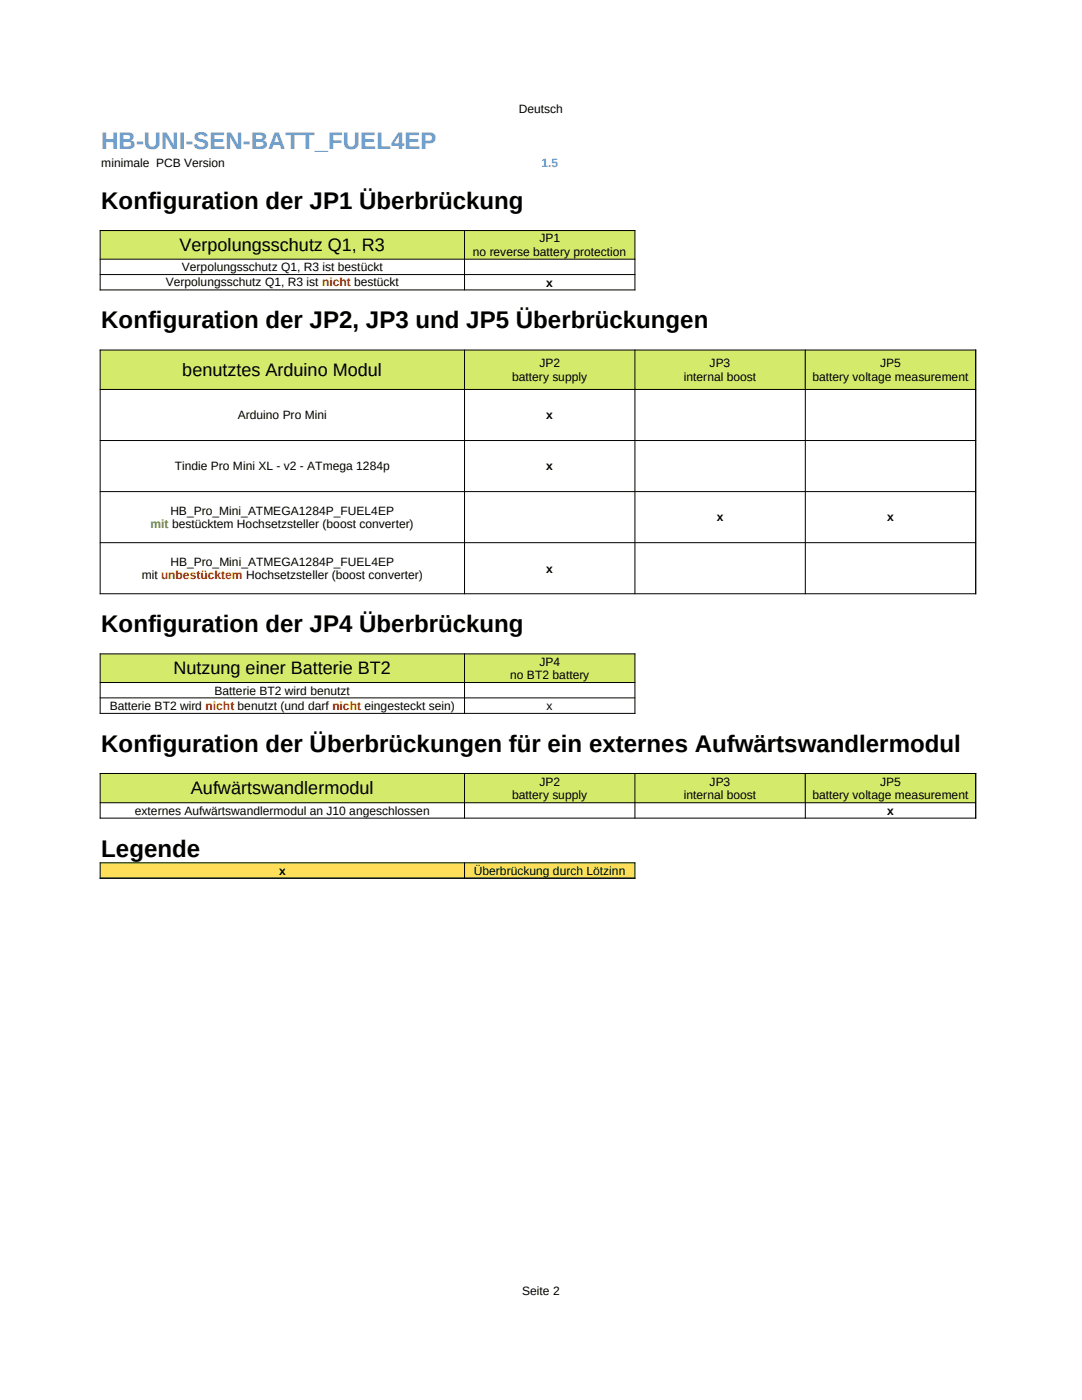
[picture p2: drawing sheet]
<svg xmlns="http://www.w3.org/2000/svg" width="216mm" height="279mm" viewBox="0 0 216 279" stroke-linecap="round" stroke-linejoin="round" font-family="sans-serif">
<defs><g id="words">
<text font-size="4.8" fill="#729fcf" x="20.2" y="29.7">HB-UNI-SEN-BATT_FUEL4EP</text>
<g font-size="4.8">
<text x="20.2" y="41.7">Konfiguration der JP1 Überbrückung</text>
<text x="20.2" y="65.5">Konfiguration der JP2, JP3 und JP5 Überbrückungen</text>
<text x="20.2" y="126.2">Konfiguration der JP4 Überbrückung</text>
<text x="20.2" y="150">Konfiguration der Überbrückungen für ein externes Aufwärtswandlermodul</text>
<text x="20.2" y="171">Legende</text>
</g>
<g font-size="3.6">
<text x="35.8" y="50.1">Verpolungsschutz Q1, R3</text>
<text x="36.4" y="75">benutztes Arduino Modul</text>
<text x="34.6" y="134.6">Nutzung einer Batterie BT2</text>
<text x="38.1" y="158.5">Aufwärtswandlermodul</text>
</g>
<g font-size="2.4">
<text x="103.5" y="22.5">Deutsch</text>
<text x="20.2" y="33.3">minimale PCB Version</text>
<text x="94.4" y="51">no reverse battery protection</text>
<text x="107.6" y="48.4">JP1</text>
<text x="33.1" y="57.1">Verpolungsschutz Q1, R3 ist nicht bestückt</text>
<text x="36.3" y="54.1">Verpolungsschutz Q1, R3 ist bestückt</text>
<text x="109" y="57.2">x</text>
<text x="102.2" y="76">battery supply</text>
<text x="107.6" y="73.3">JP2</text>
<text x="136.5" y="76">internal boost</text>
<text x="141.6" y="73.3">JP3</text>
<text x="162.1" y="76">battery voltage measurement</text>
<text x="175.6" y="73.3">JP5</text>
<text x="47.5" y="83.7">Arduino Pro Mini</text>
<text x="109" y="83.7">x</text>
<text x="34.9" y="93.9">Tindie Pro Mini XL - v2 - ATmega 1284p</text>
<text x="109" y="93.9">x</text>
<text x="34" y="102.7">HB_Pro_Mini_ATMEGA1284P_FUEL4EP</text>
<text x="143" y="104.1">x</text>
<text x="177" y="104.1">x</text>
<text x="34" y="112.9">HB_Pro_Mini_ATMEGA1284P_FUEL4EP</text>
<text x="28.3" y="115.6">mit unbestücktem Hochsetzsteller (boost converter)</text>
<text x="109" y="114.3">x</text>
<text x="101.8" y="135.5">no BT2 battery</text>
<text x="107.6" y="132.9">JP4</text>
<text x="21.9" y="141.7">Batterie BT2 wird nicht benutzt (und darf nicht eingesteckt sein)</text>
<text x="42.8" y="138.6">Batterie BT2 wird benutzt</text>
<text x="109.1" y="141.7">x</text>
<text x="102.2" y="159.5">battery supply</text>
<text x="107.6" y="156.8">JP2</text>
<text x="136.5" y="159.5">internal boost</text>
<text x="141.6" y="156.8">JP3</text>
<text x="162.1" y="159.5">battery voltage measurement</text>
<text x="175.6" y="156.8">JP5</text>
<text x="26.9" y="162.6">externes Aufwärtswandlermodul an J10 angeschlossen</text>
<text x="177" y="162.6">x</text>
<text x="55.7" y="174.6">x</text>
<text x="94.5" y="174.6">Überbrückung durch Lötzinn</text>
<text x="104.2" y="258.5">Seite 2</text>
</g>
<text font-size="2.4" fill="#729fcf" x="108" y="33.3">1.5</text>
<text font-size="2.4" fill="#3faf46" x="30.1" y="105.4">mit bestücktem Hochsetzsteller (boost converter)</text>
</g></defs>
<g fill="#d4ea6b">
<path d="M20 46h106.7v5.7h-106.7z" fill-rule="evenodd"/>
<path d="M20 69.8h174.7v7.9h-174.7z" fill-rule="evenodd"/>
<path d="M20 130.5h106.7v5.7h-106.7z" fill-rule="evenodd"/>
<path d="M20 154.3h174.7v5.9h-174.7z" fill-rule="evenodd"/>
</g>
<path d="M20 172.2h106.7v3h-106.7z" fill-rule="evenodd" fill="#ffde59"/>
<g fill="none" stroke="#000" stroke-width=".2">
<path d="M19.9 46h106.9M19.9 51.7h106.9M19.9 54.8h106.9M19.9 57.9h106.9M20 45.9v12M92.7 45.9v12M126.7 45.9v12M19.9 69.9h174.9M19.9 77.7h174.9M20 69.8v48.8M92.7 69.8v48.8M126.7 69.8v48.8"/>
<path d="M160.7 69.8v48.8M194.7 69.8v48.8M19.9 87.9h174.9M19.9 98.1h174.9M19.9 108.3h174.9M19.9 118.5h174.9M19.9 130.5h106.9M19.9 136.2h106.9M19.9 139.3h106.9M20 130.4v12.1M92.7 130.4v12.1M126.7 130.4v12.1"/>
<path d="M19.9 142.4h106.9M19.9 154.4h174.9M20 154.3v9.1M92.7 154.3v9.1M126.7 154.3v9.1M160.7 154.3v9.1M194.7 154.3v9.1M19.9 160.2h174.9M19.9 163.3h174.9M19.9 172.2h106.9M19.9 175.3h106.9M20 172.1v3.3"/>
<path d="M92.7 172.1v3.3M126.7 172.1v3.3"/>
</g>
<use href="#words"/>
</svg>
